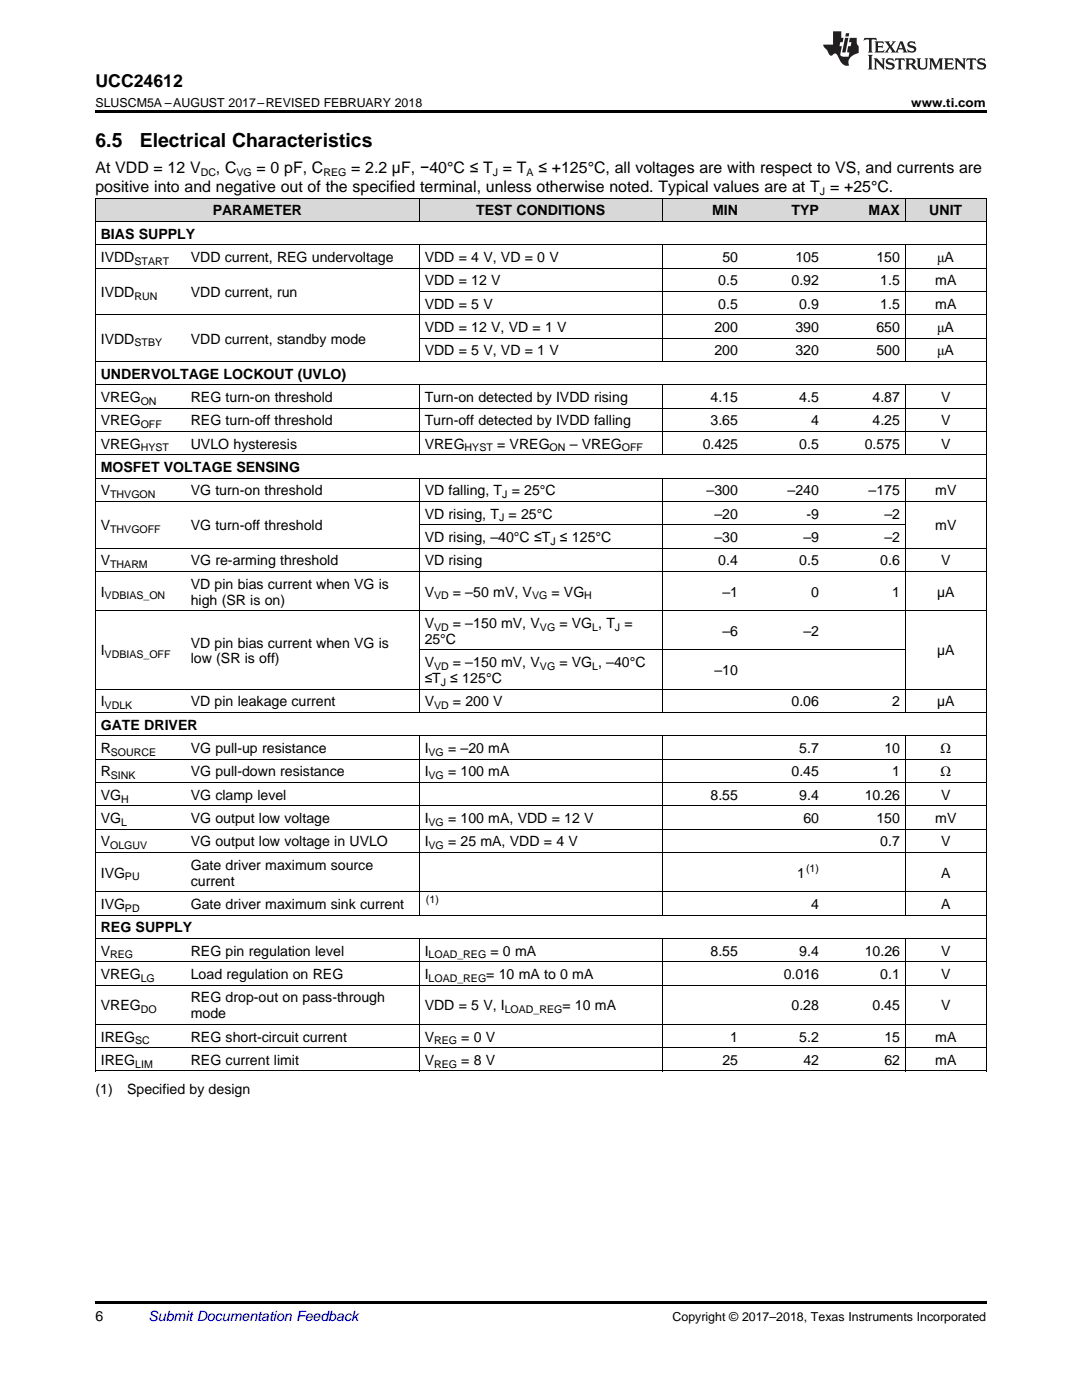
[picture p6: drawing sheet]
<svg xmlns="http://www.w3.org/2000/svg" width="216mm" height="279mm" viewBox="0 0 216 279" stroke-linecap="round" stroke-linejoin="round" font-family="sans-serif">
<defs><g id="words">
<g font-size="3.9">
<text x="19" y="29.3">6.5</text>
<text x="27.9" y="29.3">Electrical Characteristics</text>
</g>
<text font-size="3.5" x="19" y="17.3">UCC24612</text>
<g font-size="3.2">
<text x="19" y="34.4">At VDD = 12 V</text>
<text x="43.1" y="34.4">, C</text>
<text x="51.2" y="34.4">= 0 pF, C</text>
<text x="70.1" y="34.4">= 2.2 µF, −40°C ≤ T = T</text>
<text x="107.4" y="34.4">≤ +125°C, all voltages are with respect to VS, and currents are</text>
<text x="19" y="38.3">positive into and negative out of the specified terminal, unless otherwise noted. Typical values are at T = +25°C.</text>
</g>
<g font-size="2.8">
<text x="20.1" y="47.6">BIAS SUPPLY</text>
<text x="42.4" y="43">PARAMETER</text>
<text x="95" y="43">TEST CONDITIONS</text>
<text x="142.1" y="43">MIN</text>
<text x="157.9" y="43">TYP</text>
<text x="173.3" y="43">MAX</text>
<text x="185.4" y="43">UNIT</text>
<text x="20.1" y="52.3">IVDD</text>
<text x="38.1" y="52.3">VDD current, REG undervoltage</text>
<text x="84.7" y="52.3">VDD = 4 V, VD = 0 V</text>
<text x="144.1" y="52.3">50</text>
<text x="158.7" y="52.3">105</text>
<text x="174.9" y="52.3">150</text>
<text x="187" y="52.3">μA</text>
<text x="20.1" y="59.3">IVDD</text>
<text x="38.1" y="59.3">VDD current, run</text>
<text x="84.7" y="56.9">VDD = 12 V</text>
<text x="143.3" y="56.9">0.5</text>
<text x="157.9" y="56.9">0.92</text>
<text x="175.6" y="56.9">1.5</text>
<text x="186.6" y="56.9">mA</text>
<text x="84.7" y="61.6">VDD = 5 V</text>
<text x="143.3" y="61.6">0.5</text>
<text x="159.5" y="61.6">0.9</text>
<text x="175.6" y="61.6">1.5</text>
<text x="186.6" y="61.6">mA</text>
<text x="20.1" y="68.6">IVDD</text>
<text x="38.1" y="68.6">VDD current, standby mode</text>
<text x="84.7" y="66.3">VDD = 12 V, VD = 1 V</text>
<text x="84.7" y="70.9">VDD = 5 V, VD = 1 V</text>
<text x="142.6" y="66.3">200</text>
<text x="142.6" y="70.9">200</text>
<text x="158.7" y="66.3">390</text>
<text x="158.7" y="70.9">320</text>
<text x="174.9" y="66.3">650</text>
<text x="174.9" y="70.9">500</text>
<text x="187" y="66.3">μA</text>
<text x="187" y="70.9">μA</text>
<text x="20.1" y="75.6">UNDERVOLTAGE LOCKOUT (UVLO)</text>
<text x="20.1" y="80.2">VREG</text>
<text x="38.1" y="80.2">REG turn-on threshold</text>
<text x="84.7" y="80.2">Turn-on detected by IVDD rising</text>
<text x="141.8" y="80.2">4.15</text>
<text x="159.5" y="80.2">4.5</text>
<text x="174.1" y="80.2">4.87</text>
<text x="187.8" y="80.2">V</text>
<text x="20.1" y="84.9">VREG</text>
<text x="20.1" y="89.5">VREG</text>
<text x="38.1" y="84.9">REG turn-off threshold</text>
<text x="38.1" y="89.5">UVLO hysteresis</text>
<text x="84.7" y="84.9">Turn-off detected by IVDD falling</text>
<text x="84.7" y="89.5">VREG</text>
<text x="99.2" y="89.5">= VREG</text>
<text x="113.7" y="89.5">– VREG</text>
<text x="140.2" y="89.5">0.425</text>
<text x="141.8" y="84.9">3.65</text>
<text x="159.5" y="89.5">0.5</text>
<text x="161.9" y="84.9">4</text>
<text x="172.5" y="89.5">0.575</text>
<text x="174.1" y="84.9">4.25</text>
<text x="187.8" y="84.9">V</text>
<text x="187.8" y="89.5">V</text>
<text x="20.1" y="94.2">MOSFET VOLTAGE SENSING</text>
<text x="20.1" y="98.8">V</text>
<text x="38.1" y="98.8">VG turn-on threshold</text>
<text x="84.7" y="98.8">VD falling, T = 25°C</text>
<text x="141" y="98.8">–300</text>
<text x="157.2" y="98.8">–240</text>
<text x="173.3" y="98.8">–175</text>
<text x="186.6" y="98.8">mV</text>
<text x="20.1" y="105.8">V</text>
<text x="38.1" y="105.8">VG turn-off threshold</text>
<text x="84.7" y="103.5">VD rising, T = 25°C</text>
<text x="142.6" y="103.5">–20</text>
<text x="160.9" y="103.5">-9</text>
<text x="176.5" y="103.5">–2</text>
<text x="186.6" y="105.8">mV</text>
<text x="20.1" y="112.8">V</text>
<text x="38.1" y="112.8">VG re-arming threshold</text>
<text x="84.7" y="108.2">VD rising, –40°C ≤T ≤ 125°C</text>
<text x="84.7" y="112.8">VD rising</text>
<text x="142.6" y="108.2">–30</text>
<text x="143.3" y="112.8">0.4</text>
<text x="159.5" y="112.8">0.5</text>
<text x="160.3" y="108.2">–9</text>
<text x="175.6" y="112.8">0.6</text>
<text x="176.5" y="108.2">–2</text>
<text x="187.8" y="112.8">V</text>
<text x="20.1" y="119.1">I</text>
<text x="38.1" y="117.5">VD pin bias current when VG is</text>
<text x="84.7" y="119.1">V</text>
<text x="90.4" y="119.1">= –50 mV, V</text>
<text x="110" y="119.1">= VG</text>
<text x="144.1" y="119.1">–1</text>
<text x="161.9" y="119.1">0</text>
<text x="178" y="119.1">1</text>
<text x="187" y="119.1">µA</text>
<text x="38.1" y="120.7">high (SR is on)</text>
<text x="84.7" y="125.3">V</text>
<text x="90.4" y="125.3">= –150 mV, V</text>
<text x="111.6" y="125.3">= VG , T =</text>
<text x="20.1" y="130.8">I</text>
<text x="38.1" y="129.2">VD pin bias current when VG is</text>
<text x="84.7" y="128.5">25°C</text>
<text x="144.1" y="126.9">–6</text>
<text x="160.3" y="126.9">–2</text>
<text x="187" y="130.8">µA</text>
<text x="38.1" y="132.4">low (SR is off)</text>
<text x="84.7" y="133.1">V</text>
<text x="84.7" y="136.3">≤T ≤ 125°C</text>
<text x="90.4" y="133.1">= –150 mV, V</text>
<text x="111.6" y="133.1">= VG , –40°C</text>
<text x="142.6" y="134.7">–10</text>
<text x="20.1" y="141">I</text>
<text x="38.1" y="141">VD pin leakage current</text>
<text x="84.7" y="141">V</text>
<text x="90.4" y="141">= 200 V</text>
<text x="157.9" y="141">0.06</text>
<text x="178" y="141">2</text>
<text x="187" y="141">µA</text>
<text x="20.1" y="145.6">GATE DRIVER</text>
<text x="20.1" y="150.3">R</text>
<text x="20.1" y="154.9">R</text>
<text x="38.1" y="150.3">VG pull-up resistance</text>
<text x="38.1" y="154.9">VG pull-down resistance</text>
<text x="84.7" y="150.3">I</text>
<text x="84.7" y="154.9">I</text>
<text x="89.4" y="150.3">= –20 mA</text>
<text x="89.4" y="154.9">= 100 mA</text>
<text x="157.9" y="154.9">0.45</text>
<text x="159.5" y="150.3">5.7</text>
<text x="176.5" y="150.3">10</text>
<text x="178" y="154.9">1</text>
<text x="187.7" y="150.3">Ω</text>
<text x="187.7" y="154.9">Ω</text>
<text x="20.1" y="159.6">VG</text>
<text x="38.1" y="159.6">VG clamp level</text>
<text x="141.8" y="159.6">8.55</text>
<text x="159.5" y="159.6">9.4</text>
<text x="172.5" y="159.6">10.26</text>
<text x="187.8" y="159.6">V</text>
<text x="20.1" y="164.3">VG</text>
<text x="38.1" y="164.3">VG output low voltage</text>
<text x="84.7" y="164.3">I</text>
<text x="89.4" y="164.3">= 100 mA, VDD = 12 V</text>
<text x="160.3" y="164.3">60</text>
<text x="174.9" y="164.3">150</text>
<text x="186.6" y="164.3">mV</text>
<text x="20.1" y="168.9">V</text>
<text x="38.1" y="168.9">VG output low voltage in UVLO</text>
<text x="38.1" y="173.6">Gate driver maximum source</text>
<text x="84.7" y="168.9">I</text>
<text x="89.4" y="168.9">= 25 mA, VDD = 4 V</text>
<text x="175.6" y="168.9">0.7</text>
<text x="187.8" y="168.9">V</text>
<text x="20.1" y="175.2">IVG</text>
<text x="38.1" y="176.7">current</text>
<text x="159" y="175.2">1</text>
<text x="187.8" y="175.2">A</text>
<text x="20.1" y="181.4">IVG</text>
<text x="38.1" y="181.4">Gate driver maximum sink current</text>
<text x="161.9" y="181.4">4</text>
<text x="187.8" y="181.4">A</text>
<text x="20.1" y="186.1">REG SUPPLY</text>
<text x="20.1" y="190.7">V</text>
<text x="38.1" y="190.7">REG pin regulation level</text>
<text x="84.7" y="190.7">I</text>
<text x="97.9" y="190.7">= 0 mA</text>
<text x="141.8" y="190.7">8.55</text>
<text x="159.5" y="190.7">9.4</text>
<text x="172.5" y="190.7">10.26</text>
<text x="187.8" y="190.7">V</text>
<text x="20.1" y="195.4">VREG</text>
<text x="38.1" y="195.4">Load regulation on REG</text>
<text x="84.7" y="195.4">I</text>
<text x="97" y="195.4">= 10 mA to 0 mA</text>
<text x="156.4" y="195.4">0.016</text>
<text x="175.6" y="195.4">0.1</text>
<text x="187.8" y="195.4">V</text>
<text x="20.1" y="201.6">VREG</text>
<text x="38.1" y="200">REG drop-out on pass-through</text>
<text x="38.1" y="203.2">mode</text>
<text x="84.7" y="201.6">VDD = 5 V, I</text>
<text x="112.2" y="201.6">= 10 mA</text>
<text x="157.9" y="201.6">0.28</text>
<text x="174.1" y="201.6">0.45</text>
<text x="187.8" y="201.6">V</text>
<text x="20.1" y="207.9">IREG</text>
<text x="38.1" y="207.9">REG short-circuit current</text>
<text x="84.7" y="207.9">V</text>
<text x="92" y="207.9">= 0 V</text>
<text x="145.7" y="207.9">1</text>
<text x="159.5" y="207.9">5.2</text>
<text x="176.5" y="207.9">15</text>
<text x="186.6" y="207.9">mA</text>
<text x="20.1" y="212.5">IREG</text>
<text x="38.1" y="212.5">REG current limit</text>
<text x="84.7" y="212.5">V</text>
<text x="92" y="212.5">= 8 V</text>
<text x="144.1" y="212.5">25</text>
<text x="160.3" y="212.5">42</text>
<text x="176.5" y="212.5">62</text>
<text x="186.6" y="212.5">mA</text>
<text x="19" y="218.4">(1)</text>
<text x="25.4" y="218.4">Specified by design</text>
<text x="19" y="263.6">6</text>
</g>
<text font-size="2.8" fill="#0000c8" x="29.6" y="263.6">Submit Documentation Feedback</text>
<g font-size="2.5">
<text x="19" y="21.4">SLUSCM5A –AUGUST 2017–REVISED FEBRUARY 2018</text>
<text x="181.8" y="21.4">www.ti.com</text>
<text x="134.2" y="263.6">Copyright © 2017–2018, Texas Instruments Incorporated</text>
</g>
<g font-size="2.1">
<text x="40" y="35.1">DC</text>
<text x="47.2" y="35.1">VG</text>
<text x="64.5" y="35.1">REG</text>
<text x="98.3" y="35.1">J</text>
<text x="105.1" y="35.1">A</text>
<text x="163.6" y="38.9">J</text>
<text x="26.8" y="52.8">START</text>
<text x="26.8" y="59.8">RUN</text>
<text x="26.8" y="69.1">STBY</text>
<text x="28.1" y="80.8">ON</text>
<text x="28.1" y="85.4">OFF</text>
<text x="28.1" y="90.1">HYST</text>
<text x="92.7" y="90.1">HYST</text>
<text x="109.7" y="90.1">ON</text>
<text x="124.1" y="90.1">OFF</text>
<text x="22" y="99.4">THVGON</text>
<text x="100.2" y="99.4">J</text>
<text x="22" y="106.4">THVGOFF</text>
<text x="99.6" y="104.1">J</text>
<text x="22" y="113.4">THARM</text>
<text x="109.8" y="108.7">J</text>
<text x="20.9" y="119.6">VDBIAS_ON</text>
<text x="86.6" y="119.6">VD</text>
<text x="106.2" y="119.6">VG</text>
<text x="116.6" y="119.6">H</text>
<text x="86.6" y="125.9">VD</text>
<text x="107.7" y="125.9">VG</text>
<text x="118.2" y="125.9">L</text>
<text x="122.7" y="125.9">J</text>
<text x="20.9" y="131.4">VDBIAS_OFF</text>
<text x="86.6" y="133.7">VD</text>
<text x="87.9" y="136.9">J</text>
<text x="107.7" y="133.7">VG</text>
<text x="118.2" y="133.7">L</text>
<text x="20.9" y="141.5">VDLK</text>
<text x="86.6" y="141.5">VD</text>
<text x="22.1" y="150.8">SOURCE</text>
<text x="22.1" y="155.5">SINK</text>
<text x="85.5" y="150.8">VG</text>
<text x="85.5" y="155.5">VG</text>
<text x="24.2" y="160.2">H</text>
<text x="24.2" y="164.8">L</text>
<text x="85.5" y="164.8">VG</text>
<text x="22" y="169.5">OLGUV</text>
<text x="85.5" y="169.5">VG</text>
<text x="24.9" y="175.7">PU</text>
<text x="160.8" y="174">(1)</text>
<text x="24.9" y="182">PD</text>
<text x="85" y="180.3">(1)</text>
<text x="22" y="191.3">REG</text>
<text x="85.5" y="191.3">LOAD_REG</text>
<text x="28.1" y="195.9">LG</text>
<text x="85.5" y="195.9">LOAD_REG</text>
<text x="28.1" y="202.2">DO</text>
<text x="100.7" y="202.2">LOAD_REG</text>
<text x="27" y="208.4">SC</text>
<text x="86.6" y="208.4">REG</text>
<text x="27" y="213.1">LIM</text>
<text x="86.6" y="213.1">REG</text>
</g>
</g></defs>
<g fill="#d8d8d8">
<path d="M19 39.6h18v4.6h-18z"/>
<path d="M37 39.6h46.7v4.6h-46.7z"/>
<path d="M83.7 39.6h48.5v4.6h-48.5z"/>
<path d="M132.2 39.6h16.1v4.6h-16.1z"/>
<path d="M148.3 39.6h16.2v4.6h-16.2z"/>
<path d="M164.5 39.6h16.2v4.6h-16.2z"/>
<path d="M180.7 39.6h16.1v4.6h-16.1z"/>
</g>
<path d="M19 22h177.8v.5h-177.8zM19 213.7l.2 .1zM83.6 213.7l.1 .1zM132.1 213.7l.1 .1zM180.6 213.7l.1 .1zM196.7 213.7l.1 .1zM19 259.7h177.8v.5h-177.8z" fill="#000"/>
<g fill="none" stroke="#000" stroke-width=".2">
<path d="M19 39.5h177.8M19.1 39.5v174.3M83.6 39.5v4.7M132.1 39.5v4.7M180.6 39.5v4.7M196.8 39.5v174.3M19 53.5h177.8M19 48.8h177.8M19 44.2h177.8M83.6 48.9v23.3M83.7 58.2h113.1M132.1 48.9v23.3"/>
<path d="M180.6 48.9v23.3M19 76.8h177.8M19 72.1h177.8M19 62.8h177.8M83.6 76.8v14M83.7 67.5h113.1M132.1 76.8v14M180.6 76.8v14M19 95.4h177.8M19 90.8h177.8M19 86.1h177.8M19 81.4h177.8"/>
<path d="M83.6 95.4v46.8M132.1 95.4v46.8M180.6 95.4v46.8M19 114h177.8M19 109.4h177.8M19 100.1h177.8M83.7 104.7h97M19 137.5h177.8M19 121.9h177.8M83.7 129.7h97M19 156.2h177.8M19 151.5h177.8"/>
<path d="M19 146.8h177.8M19 142.2h177.8M83.6 146.9v35.8M132.1 146.9v35.8M180.6 146.9v35.8M19 178h177.8M19 170.1h177.8M19 165.5h177.8M19 160.8h177.8M19 196.6h177.8M19 191.9h177.8M19 187.3h177.8"/>
<path d="M19 182.6h177.8M83.6 187.3v26.5M132.1 187.3v26.5M180.6 187.3v26.5M19 213.7h177.8M19 209.1h177.8M19 204.4h177.8"/>
</g>
<g fill="#231f20">
<path d="M172.5 7.6l-.1 .5 .4-.2h.6v.1v2.1l-.2 .4h.9l-.2-.4v-2.1l.1-.1h.5l.5 .2-.2-.5zM174.5 8.3l.2 .3v1.5l-.2 .4h1.8l.2-.6a1.04 1.04 0 0 1-1.3 .2v-.7h.6l.3 .2v-.6l-.3 .2h-.6v-.6l.8-.1 .4 .3-.2-.5zM176.5 8.3l.9 1.1-.9 1.1h.8l-.2-.2 .4-.7 .5 .7-.2 .2h1.5l-.2-.2 .2-.4h.9l.1 .4-.2 .2h1l-.3-.3-.7-1.9h-.5l-.9 2-.8-1 .9-1h-.8l.1 .3-.4 .5-.3-.6 .1-.2zM179.7 8.6l.4 1h-.7zM181.3 8.4a.63 .63 0 0 0-.2 .7 .63 .63 0 0 0 .6 .4l.6 .2 .1 .2a.75 .75 0 0 1-.7 .4 .75 .75 0 0 1-.6-.5l.1 .7 .1-.1a1.11 1.11 0 0 0 1.5-.6 1.13 1.13 0 0 0-1.2-.8l-.1-.4a1.04 1.04 0 0 1 1.2 .2l-.2-.5-.2 .1-.4-.2zM173.2 10.9l.2 .4v2.2l-.2 .4h1l-.3-.4v-2.2l.3-.4zM174.3 11.6l.3 .4v1.5l-.3 .4h.8l-.2-.4v-1.3l1.5 1.7v-1.9l.2-.4h-.7l.2 .4v.9l-1.1-1.3zM177 11.8a.62 .62 0 0 0-.2 .7 .62 .62 0 0 0 .6 .4l.6 .1 .1 .3a.76 .76 0 0 1-.7 .3 .76 .76 0 0 1-.7-.4l.2 .7 .1-.1a1.11 1.11 0 0 0 1.5-.6 1.13 1.13 0 0 0-1.2-.8l-.1-.4a1.04 1.04 0 0 1 1.2 .2l-.2-.6-.2 .1-.5-.1zM178.7 11.6l-.2 .6a.61 .61 0 0 1 .8-.3v1.6l-.2 .4h.9l-.2-.4v-1.6a.63 .63 0 0 1 .7 .3l-.1-.6zM180.6 11.6l.3 .4v1.5l-.3 .4h1l-.2-.2-.1-.8 .6 .2a.76 .76 0 0 0 1.2 .7l-1-1a.58 .58 0 0 0 .6-.5 .58 .58 0 0 0-.5-.6zM181.4 11.9h.1a.45 .45 0 0 1 .5 .1 .45 .45 0 0 1 .1 .5l-.8 .2zM182.9 11.6l.2 .2a2.17 2.17 0 0 0 .3 1.9 .99 .99 0 0 0 1.6-.6v-1.1l.2-.4h-.7l.2 .2a1.92 1.92 0 0 1-.2 1.8 .6 .6 0 0 1-.9-.5v-1.1l.2-.4zM185.4 11.6l.2 .4v1.5l-.2 .4h.7l-.2-.4v-1.4l.8 1.8 .8-1.8v1.4l-.2 .4h.9l-.2-.4v-1.5l.2-.4h-.8l-.6 1.5-.6-1.5zM188.4 11.6l.2 .4v1.5l-.2 .4h1.8l.1-.6a1.04 1.04 0 0 1-1.2 .1v-.6h.5l.4 .2v-.6l-.4 .2h-.5v-.7h.8l.3 .3-.1-.6zM190.5 11.6l.2 .4v1.5l-.2 .4h.7l-.2-.4v-1.3l1.5 1.7v-1.9l.2-.4h-.7l.2 .4v.9l-1.1-1.3zM192.9 11.6l-.1 .6a.61 .61 0 0 1 .7-.3l.1 1.6-.3 .4h1l-.3-.4 .1-1.6a.63 .63 0 0 1 .7 .3l-.1-.6zM195.2 11.8a.62 .62 0 0 0-.2 .7 .62 .62 0 0 0 .6 .4l.6 .1 .1 .3a.76 .76 0 0 1-.7 .3 .76 .76 0 0 1-.6-.4l.1 .7 .1-.1a1.11 1.11 0 0 0 1.6-.6 1.13 1.13 0 0 0-1.3-.8l-.1-.4a1.04 1.04 0 0 1 1.2 .2l-.1-.6-.2 .1-.5-.1z"/>
<path d="M166.2 6.3v2.6h-1.9v.4l.8 .9a.91 .91 0 0 0 1 .8 .56 .56 0 0 1 .5-.3 .56 .56 0 0 1 .5 .3l.4 .8a1.53 1.53 0 0 0 1.9 1.2 1.54 1.54 0 0 1 1-2.1l.9-.3v-1.4a1.52 1.52 0 0 1-.4-1.6h-1.3l-.2 .8h.5l-.2 .8h-.5l-.1 1v.2l.4 .1-.2 .8a1.93 1.93 0 0 1-1.6-.3l.3-1.8h-.5l.2-.8h.4l.2-.8h-.4v-1.3zM168.6 7.6l-.6 2.9h.7l.6-2.9zM168.8 6.6l-.1 .7h.6l.2-.7z"/>
</g>
<use href="#words"/>
</svg>
